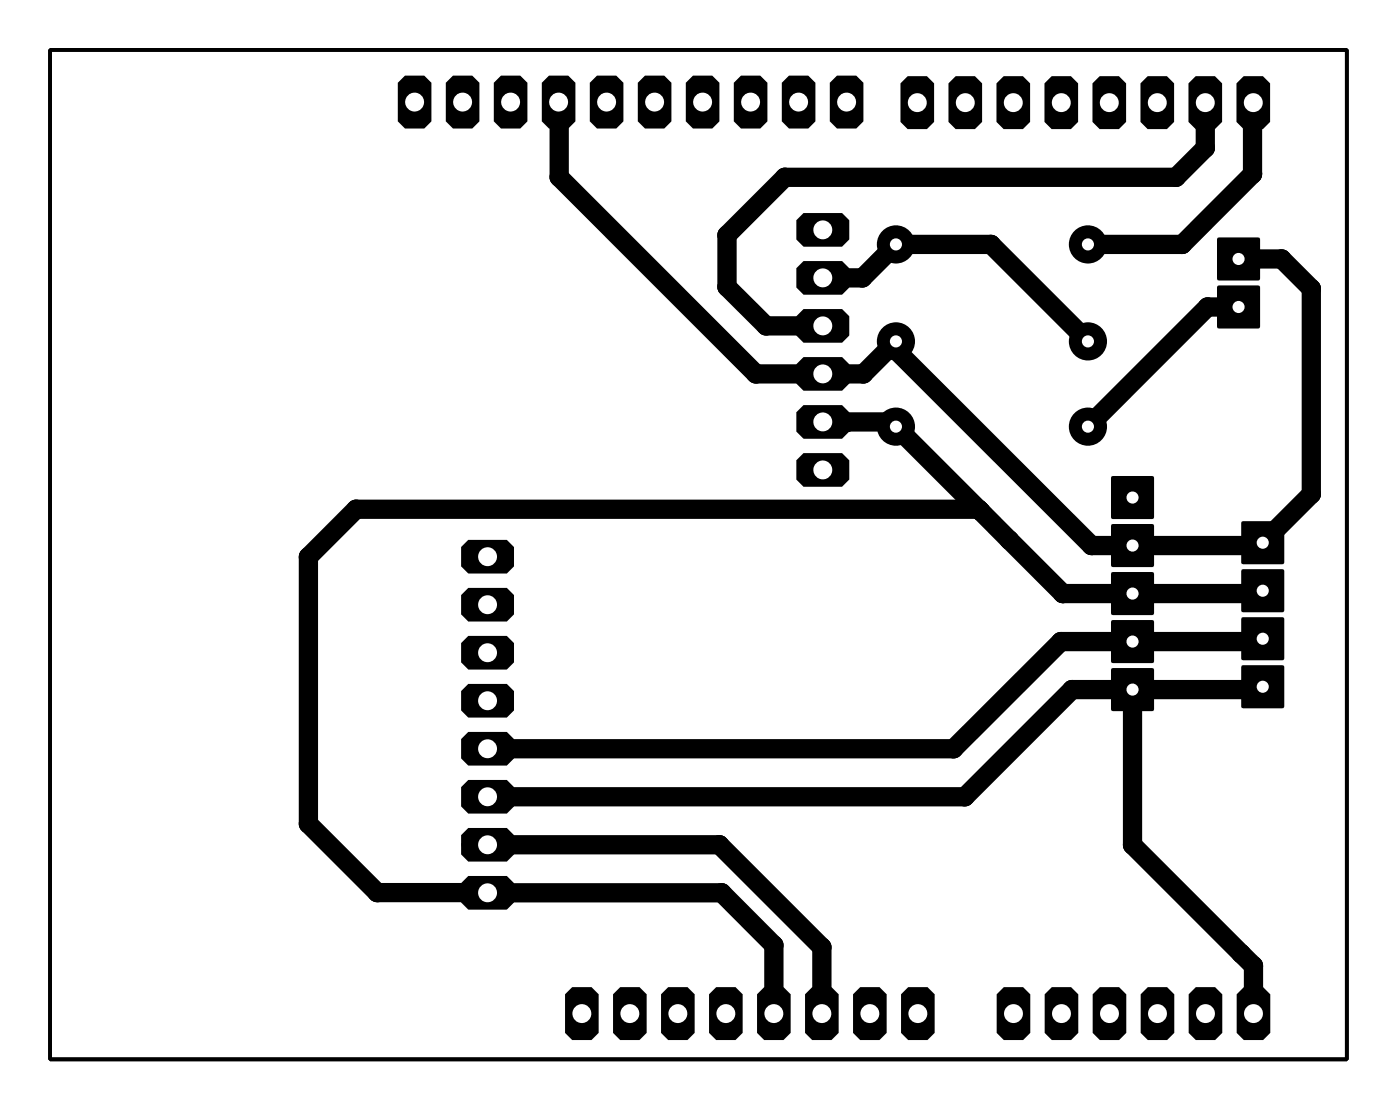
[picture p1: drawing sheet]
<svg xmlns="http://www.w3.org/2000/svg" width="74mm" height="59mm" viewBox="0 0 74 59" stroke-linecap="round" stroke-linejoin="round" font-family="sans-serif">
<g fill="#000">
<path d="M21 4.4l.4-.4h1l.4 .4v2l-.4 .4h-1l-.4-.4z" fill-rule="evenodd"/>
<path d="M23.6 4.4l.4-.4h1l.4 .4v2l-.4 .4h-1l-.4-.4z" fill-rule="evenodd"/>
<path d="M26.1 4.4l.4-.4h1l.4 .4v2l-.4 .4h-1l-.4-.4z" fill-rule="evenodd"/>
<path d="M29 4h1.1l.3 .4v2l-.3 .4h-1.1l-.3-.4v-2z" fill-rule="evenodd"/>
<path d="M31.2 4.4l.4-.4h1l.4 .4v2l-.4 .4h-1l-.4-.4z" fill-rule="evenodd"/>
<path d="M33.7 4.4l.4-.4h1l.4 .4v2l-.4 .4h-1l-.4-.4z" fill-rule="evenodd"/>
<path d="M36.3 4.4l.4-.4h1l.4 .4v2l-.4 .4h-1l-.4-.4z" fill-rule="evenodd"/>
<path d="M38.8 4.4l.4-.4h1l.4 .4v2l-.4 .4h-1l-.4-.4z" fill-rule="evenodd"/>
<path d="M42.1 16.7l.4-.4h2.1l.3 .4v1l-.3 .4h-2.1l-.4-.4z" fill-rule="evenodd"/>
<path d="M42.1 14.2l.4-.4h2.1l.3 .4v1l-.3 .4h-2.1l-.4-.4z" fill-rule="evenodd"/>
<path d="M42.1 11.6l.4-.3h2.1l.3 .3v1.1l-.3 .3h-2.1l-.4-.3z" fill-rule="evenodd"/>
<path d="M41.4 4.4l.3-.4h1.1l.3 .4v2l-.3 .4h-1.1l-.3-.4z" fill-rule="evenodd"/>
<path d="M44.3 4.1h1l.3 .3v2l-.3 .3h-1l-.3-.3v-2z" fill-rule="evenodd"/>
<path d="M43.9 4.4l.4-.4h1l.4 .4v2l-.4 .4h-1l-.4-.4z" fill-rule="evenodd"/>
<path d="M47.6 4.4l.4-.4h1l.4 .4v2l-.4 .4h-1l-.4-.4z" fill-rule="evenodd"/>
<path d="M50.2 4.4l.4-.4h1l.4 .4v2l-.4 .4h-1l-.4-.4z" fill-rule="evenodd"/>
<path d="M52.7 4.4l.4-.4h1l.4 .4v2l-.4 .4h-1l-.4-.4z" fill-rule="evenodd"/>
<path d="M55.3 4.4l.3-.4h1.1l.3 .4v2l-.3 .4h-1.1l-.3-.4z" fill-rule="evenodd"/>
<path d="M57.8 4.4l.4-.4h1l.4 .4v2l-.4 .4h-1l-.4-.4z" fill-rule="evenodd"/>
<path d="M60.3 4.4l.4-.4h1l.4 .4v2l-.4 .4h-1l-.4-.4z" fill-rule="evenodd"/>
<path d="M62.9 4.4l.4-.4h1l.4 .4v2l-.4 .4h-1l-.4-.4z" fill-rule="evenodd"/>
<path d="M64.4 15.1h2.2v2.2h-2.2z" fill-rule="evenodd"/>
<path d="M64.4 12.6h2.2v2.2h-2.2z" fill-rule="evenodd"/>
<path d="M65.4 4.4l.4-.4h1l.4 .4v2l-.4 .4h-1l-.4-.4z" fill-rule="evenodd"/>
<path d="M24.4 36.6l.4-.4h2l.4 .4v1l-.4 .4h-2l-.4-.4z" fill-rule="evenodd"/>
<path d="M24.4 34l.4-.4h2l.4 .4v1l-.4 .4h-2l-.4-.4z" fill-rule="evenodd"/>
<path d="M24.8 31.1h2l.4 .4v1l-.4 .4h-2l-.4-.4v-1z" fill-rule="evenodd"/>
<path d="M24.8 28.6h2l.4 .3v1.1l-.4 .3h-2l-.4-.3v-1.1z" fill-rule="evenodd"/>
<path d="M42.1 24.3l.4-.3h2.1l.3 .3v1.1l-.3 .3h-2.1l-.4-.3z" fill-rule="evenodd"/>
<path d="M42.1 21.8l.4-.4h2.1l.3 .4v1l-.3 .4h-2.1l-.4-.4z" fill-rule="evenodd"/>
<path d="M42.1 19.3l.4-.4h2.1l.3 .4v1l-.3 .4h-2.1l-.4-.4z" fill-rule="evenodd"/>
<path d="M58.8 35.4h2.2v2.2h-2.2z" fill-rule="evenodd"/>
<path d="M58.8 32.8h2.2v2.2h-2.2z" fill-rule="evenodd"/>
<path d="M58.8 30.3h2.2v2.2h-2.2z" fill-rule="evenodd"/>
<path d="M58.8 27.7h2.2v2.3h-2.2z" fill-rule="evenodd"/>
<path d="M58.8 25.2h2.2v2.2h-2.2z" fill-rule="evenodd"/>
<path d="M65.7 27.6h2.2v2.2h-2.2z" fill-rule="evenodd"/>
<path d="M65.7 30.1h2.2v2.3h-2.2z" fill-rule="evenodd"/>
<path d="M65.7 32.7h2.2v2.2h-2.2z" fill-rule="evenodd"/>
<path d="M65.7 35.2h2.2v2.2h-2.2z" fill-rule="evenodd"/>
<path d="M24.4 46.7l.4-.4h2l.4 .4v1l-.4 .4h-2l-.4-.4z" fill-rule="evenodd"/>
<path d="M24.4 44.2l.4-.4h2l.4 .4v1l-.4 .4h-2l-.4-.4z" fill-rule="evenodd"/>
<path d="M24.4 41.6l.4-.3h2l.4 .3v1.1l-.4 .3h-2l-.4-.3z" fill-rule="evenodd"/>
<path d="M24.8 38.7h2l.4 .4v1l-.4 .4h-2l-.4-.4v-1z" fill-rule="evenodd"/>
<path d="M29.9 52.6l.4-.4h1l.4 .4v2l-.4 .4h-1l-.4-.4z" fill-rule="evenodd"/>
<path d="M32.8 52.2h1l.4 .4v2l-.4 .4h-1l-.4-.4v-2z" fill-rule="evenodd"/>
<path d="M35.4 52.2h1l.4 .4v2l-.4 .4h-1l-.4-.4v-2z" fill-rule="evenodd"/>
<path d="M37.9 52.2h1l.4 .4v2l-.4 .4h-1l-.4-.4v-2z" fill-rule="evenodd"/>
<path d="M40.4 52.2h1.1l.3 .4v2l-.3 .4h-1.1l-.3-.4v-2z" fill-rule="evenodd"/>
<path d="M43 52.2h1l.4 .4v2l-.4 .4h-1l-.4-.4v-2z" fill-rule="evenodd"/>
<path d="M45.5 52.2h1l.4 .4v2l-.4 .4h-1l-.4-.4v-2z" fill-rule="evenodd"/>
<path d="M48.1 52.2h1l.4 .4v2l-.4 .4h-1l-.4-.4v-2z" fill-rule="evenodd"/>
<path d="M53.1 52.2h1l.4 .4v2l-.4 .4h-1l-.4-.4v-2z" fill-rule="evenodd"/>
<path d="M55.7 52.2h1l.4 .4v2l-.4 .4h-1l-.4-.4v-2z" fill-rule="evenodd"/>
<path d="M58.2 52.2h1l.4 .4v2l-.4 .4h-1l-.4-.4v-2z" fill-rule="evenodd"/>
<path d="M60.7 52.2h1.1l.3 .4v2l-.3 .4h-1.1l-.3-.4v-2z" fill-rule="evenodd"/>
<path d="M62.9 52.6l.4-.4h1l.4 .4v2l-.4 .4h-1l-.4-.4z" fill-rule="evenodd"/>
<path d="M65.8 52.2h1l.4 .4v2l-.4 .4h-1l-.4-.4v-2z" fill-rule="evenodd"/>
<circle cx="29.6" cy="5.4" r=".51"/>
<circle cx="29.6" cy="9.4" r=".51"/>
<circle cx="38.5" cy="15.2" r=".51"/>
<circle cx="38.5" cy="12.4" r=".51"/>
<circle cx="40" cy="19.8" r=".51"/>
<circle cx="40.5" cy="17.2" r=".51"/>
<circle cx="41.5" cy="9.4" r=".51"/>
<circle cx="45.6" cy="14.7" r=".51"/>
<circle cx="45.7" cy="19.8" r=".51"/>
<circle cx="47.2" cy="13.2" r=".51"/>
<circle cx="47.2" cy="18.3" r=".51"/>
<circle cx="47.4" cy="18.1" r="1.01"/>
<circle cx="47.4" cy="12.9" r="1.01"/>
<circle cx="52.4" cy="12.9" r=".51"/>
<circle cx="57.6" cy="12.9" r="1.01"/>
<circle cx="57.6" cy="18.1" r="1.01"/>
<circle cx="62.2" cy="9.4" r=".51"/>
<circle cx="62.6" cy="12.9" r=".51"/>
<circle cx="63.8" cy="7.8" r=".51"/>
<circle cx="63.9" cy="16.2" r=".51"/>
<circle cx="66.3" cy="5.5" r=".51"/>
<circle cx="66.3" cy="9.2" r=".51"/>
<circle cx="67.8" cy="13.7" r=".51"/>
<circle cx="69.4" cy="15.3" r=".51"/>
<circle cx="16.3" cy="29.5" r=".51"/>
<circle cx="18.8" cy="26.9" r=".51"/>
<circle cx="43.5" cy="22.3" r=".51"/>
<circle cx="44.8" cy="22.3" r=".51"/>
<circle cx="47.2" cy="22.3" r=".51"/>
<circle cx="47.4" cy="22.6" r="1.01"/>
<circle cx="50.5" cy="39.6" r=".51"/>
<circle cx="51.8" cy="26.9" r=".51"/>
<circle cx="51.9" cy="27" r=".51"/>
<circle cx="53.4" cy="28.6" r=".51"/>
<circle cx="56.1" cy="33.9" r=".51"/>
<circle cx="56.2" cy="31.4" r=".51"/>
<circle cx="56.7" cy="36.5" r=".51"/>
<circle cx="57.6" cy="22.6" r="1.01"/>
<circle cx="57.8" cy="28.9" r=".51"/>
<circle cx="58.9" cy="36.5" r=".51"/>
<circle cx="59.6" cy="33.9" r=".51"/>
<circle cx="65.8" cy="36.5" r=".51"/>
<circle cx="66.8" cy="33.9" r=".51"/>
<circle cx="66.8" cy="28.8" r=".51"/>
<circle cx="66.8" cy="31.3" r=".51"/>
<circle cx="66.8" cy="33.8" r=".51"/>
<circle cx="66.9" cy="33.9" r=".51"/>
<circle cx="67" cy="33.8" r=".51"/>
<circle cx="67" cy="28.9" r=".51"/>
<circle cx="67.1" cy="31.4" r=".51"/>
<circle cx="67.2" cy="31.4" r=".51"/>
<circle cx="67.3" cy="33.8" r=".51"/>
<circle cx="67.3" cy="33.9" r=".51"/>
<circle cx="69.4" cy="26.1" r=".51"/>
<circle cx="16.3" cy="43.6" r=".51"/>
<circle cx="20" cy="47.2" r=".51"/>
<circle cx="24.9" cy="44.7" r=".51"/>
<circle cx="25.3" cy="44.7" r=".51"/>
<circle cx="25.5" cy="44.7" r=".51"/>
<circle cx="25.8" cy="47.2" r=".51"/>
<circle cx="25.8" cy="44.7" r=".51"/>
<circle cx="38.1" cy="44.7" r=".51"/>
<circle cx="38.2" cy="47.2" r=".51"/>
<circle cx="40.9" cy="50" r=".51"/>
<circle cx="43.4" cy="54.2" r=".51"/>
<circle cx="43.5" cy="50.1" r=".51"/>
<circle cx="43.5" cy="54.2" r=".51"/>
<circle cx="51.1" cy="42.1" r=".51"/>
<circle cx="59.9" cy="44.7" r=".51"/>
<circle cx="65.7" cy="50.4" r=".51"/>
<circle cx="66.3" cy="51.1" r=".51"/>
</g>
<path d="M2.6 2.6h68.7v53.4h-68.7z" fill="none" stroke="#000" stroke-width=".2"/>
<g fill="none" stroke="#000" stroke-width="1">
<path d="M29.6 5.4v4l10.4 10.4h5.7l1.7-1.7M43.5 14.7h2.1l1.8-1.8h5l5.2 5.2M63.8 5.4v2.4l-1.6 1.6h-20.7l-3 3v2.8l2 2h3M65.5 13.7h2.3l1.6 1.6v10.8l-2.6 2.6v.1l.2 .1h-9.2l-10.6-10.6M65.5 16.2h-1.6l-6.3 6.4M66.3 5.4v3.8l-3.7 3.7h-5M43.5 22.3h1.3zM43.5 22.3h3.7l4.6 4.6M51.8 26.9l4.4 4.5h11l-.4-.1v-.1M51.8 26.9h-33l-2.5 2.6v14.1l3.7 3.6h18.2l2.7 2.8v3.6M59.9 36.5v8.2l6.4 6.4v2.5M66.8 36.3l-1 .2h-9.1l-5.6 5.6h-25.3"/>
<path d="M66.8 33.8l.5 .1M66.9 33.9l-.1-.1 .5 .1M66.9 33.9h.4M66.9 33.9h-.1h-10.7l-5.6 5.7h-24.7M25.3 44.7h-.4h13.2l5.4 5.4-.1 4.1 .1-.6M25.5 44.7h.3M25.8 47.2h.1"/>
</g>
<circle cx="67" cy="28.9" r=".51" fill="#000"/>
<circle cx="44.8" cy="5.4" r=".5" fill="#fff"/>
<path d="M41.8 4.1h.9l.3 .3v2l-.3 .3h-.9l-.3-.3v-2z" fill-rule="evenodd" fill="#000"/>
<circle cx="42.3" cy="5.4" r=".5" fill="#fff"/>
<path d="M39.3 4.1h.9l.3 .3v2l-.3 .3h-.9l-.3-.3v-2z" fill-rule="evenodd" fill="#000"/>
<circle cx="39.7" cy="5.4" r=".5" fill="#fff"/>
<path d="M36.7 4.1h.9l.3 .3v2l-.3 .3h-.9l-.3-.3v-2z" fill-rule="evenodd" fill="#000"/>
<circle cx="37.2" cy="5.4" r=".5" fill="#fff"/>
<path d="M34.2 4.1h.9l.3 .3v2l-.3 .3h-.9l-.3-.3v-2z" fill-rule="evenodd" fill="#000"/>
<circle cx="34.6" cy="5.4" r=".5" fill="#fff"/>
<path d="M31.6 4.1h1l.3 .3v2l-.3 .3h-1l-.3-.3v-2z" fill-rule="evenodd" fill="#000"/>
<circle cx="32.1" cy="5.4" r=".5" fill="#fff"/>
<path d="M29.1 4.1h.9l.3 .3v2l-.3 .3h-.9l-.3-.3v-2z" fill-rule="evenodd" fill="#000"/>
<circle cx="29.6" cy="5.4" r=".5" fill="#fff"/>
<path d="M26.6 4.1h.9l.3 .3v2l-.3 .3h-.9l-.3-.3v-2z" fill-rule="evenodd" fill="#000"/>
<circle cx="27" cy="5.4" r=".5" fill="#fff"/>
<path d="M24 4.1h.9l.3 .3v2l-.3 .3h-.9l-.3-.3v-2z" fill-rule="evenodd" fill="#000"/>
<circle cx="24.5" cy="5.4" r=".5" fill="#fff"/>
<path d="M21.5 4.1h.9l.3 .3v2l-.3 .3h-.9l-.3-.3v-2z" fill-rule="evenodd" fill="#000"/>
<circle cx="21.9" cy="5.4" r=".5" fill="#fff"/>
<path d="M65.9 4.2h.9l.3 .3v1.9l-.3 .3h-.9l-.3-.3v-1.9z" fill-rule="evenodd" fill="#000"/>
<circle cx="66.3" cy="5.4" r=".5" fill="#fff"/>
<path d="M63.3 4.2h.9l.3 .3v1.9l-.3 .3h-.9l-.3-.3v-1.9z" fill-rule="evenodd" fill="#000"/>
<circle cx="63.8" cy="5.4" r=".5" fill="#fff"/>
<path d="M60.8 4.2h.9l.3 .3v1.9l-.3 .3h-.9l-.3-.3v-1.9z" fill-rule="evenodd" fill="#000"/>
<circle cx="61.2" cy="5.4" r=".5" fill="#fff"/>
<path d="M58.2 4.2h1l.3 .3v1.9l-.3 .3h-1l-.3-.3v-1.9z" fill-rule="evenodd" fill="#000"/>
<circle cx="58.7" cy="5.4" r=".5" fill="#fff"/>
<path d="M55.7 4.2h.9l.3 .3v1.9l-.3 .3h-.9l-.3-.3v-1.9z" fill-rule="evenodd" fill="#000"/>
<circle cx="56.2" cy="5.4" r=".5" fill="#fff"/>
<path d="M53.2 4.2h.9l.3 .3v1.9l-.3 .3h-.9l-.3-.3v-1.9z" fill-rule="evenodd" fill="#000"/>
<circle cx="53.6" cy="5.4" r=".5" fill="#fff"/>
<path d="M50.6 4.2h.9l.3 .3v1.9l-.3 .3h-.9l-.3-.3v-1.9z" fill-rule="evenodd" fill="#000"/>
<circle cx="51.1" cy="5.4" r=".5" fill="#fff"/>
<path d="M48.1 4.2h.9l.3 .3v1.9l-.3 .3h-.9l-.3-.3v-1.9z" fill-rule="evenodd" fill="#000"/>
<circle cx="48.5" cy="5.4" r=".5" fill="#fff"/>
<path d="M53.2 52.3h.9l.3 .3v2l-.3 .3h-.9l-.3-.3v-2z" fill-rule="evenodd" fill="#000"/>
<circle cx="53.6" cy="53.6" r=".5" fill="#fff"/>
<path d="M55.7 52.3h.9l.3 .3v2l-.3 .3h-.9l-.3-.3v-2z" fill-rule="evenodd" fill="#000"/>
<circle cx="56.2" cy="53.6" r=".5" fill="#fff"/>
<path d="M58.2 52.3h1l.3 .3v2l-.3 .3h-1l-.3-.3v-2z" fill-rule="evenodd" fill="#000"/>
<circle cx="58.7" cy="53.6" r=".5" fill="#fff"/>
<path d="M60.8 52.3h.9l.3 .3v2l-.3 .3h-.9l-.3-.3v-2z" fill-rule="evenodd" fill="#000"/>
<circle cx="61.2" cy="53.6" r=".5" fill="#fff"/>
<path d="M63.3 52.3h.9l.3 .3v2l-.3 .3h-.9l-.3-.3v-2z" fill-rule="evenodd" fill="#000"/>
<circle cx="63.8" cy="53.6" r=".5" fill="#fff"/>
<path d="M65.9 52.3h.9l.3 .3v2l-.3 .3h-.9l-.3-.3v-2z" fill-rule="evenodd" fill="#000"/>
<circle cx="66.3" cy="53.6" r=".5" fill="#fff"/>
<path d="M30.3 52.3h.9l.3 .3v2l-.3 .3h-.9l-.3-.3v-2z" fill-rule="evenodd" fill="#000"/>
<circle cx="30.8" cy="53.6" r=".5" fill="#fff"/>
<path d="M32.9 52.3h.9l.3 .3v2l-.3 .3h-.9l-.3-.3v-2z" fill-rule="evenodd" fill="#000"/>
<circle cx="33.3" cy="53.6" r=".5" fill="#fff"/>
<path d="M35.4 52.3h.9l.3 .3v2l-.3 .3h-.9l-.3-.3v-2z" fill-rule="evenodd" fill="#000"/>
<circle cx="35.9" cy="53.6" r=".5" fill="#fff"/>
<path d="M37.9 52.3h1l.3 .3v2l-.3 .3h-1l-.3-.3v-2z" fill-rule="evenodd" fill="#000"/>
<circle cx="38.4" cy="53.6" r=".5" fill="#fff"/>
<path d="M40.5 52.3h.9l.3 .3v2l-.3 .3h-.9l-.3-.3v-2z" fill-rule="evenodd" fill="#000"/>
<circle cx="40.9" cy="53.6" r=".5" fill="#fff"/>
<path d="M43 52.3h.9l.3 .3v2l-.3 .3h-.9l-.3-.3v-2z" fill-rule="evenodd" fill="#000"/>
<circle cx="43.5" cy="53.6" r=".5" fill="#fff"/>
<path d="M45.6 52.3h.9l.3 .3v2l-.3 .3h-.9l-.3-.3v-2z" fill-rule="evenodd" fill="#000"/>
<circle cx="46" cy="53.6" r=".5" fill="#fff"/>
<path d="M48.1 52.3h.9l.3 .3v2l-.3 .3h-.9l-.3-.3v-2z" fill-rule="evenodd" fill="#000"/>
<circle cx="48.6" cy="53.6" r=".5" fill="#fff"/>
<path d="M42.6 24.1h1.9l.3 .3v.9l-.3 .3h-1.9l-.3-.3v-.9z" fill-rule="evenodd" fill="#000"/>
<circle cx="43.5" cy="24.9" r=".5" fill="#fff"/>
<path d="M42.6 21.6h1.9l.3 .3v.9l-.3 .3h-1.9l-.3-.3v-.9z" fill-rule="evenodd" fill="#000"/>
<circle cx="43.5" cy="22.3" r=".5" fill="#fff"/>
<path d="M42.6 19h1.9l.3 .3v.9l-.3 .3h-1.9l-.3-.3v-.9z" fill-rule="evenodd" fill="#000"/>
<circle cx="43.5" cy="19.8" r=".5" fill="#fff"/>
<path d="M42.6 16.5h1.9l.3 .3v.9l-.3 .3h-1.9l-.3-.3v-.9z" fill-rule="evenodd" fill="#000"/>
<circle cx="43.5" cy="17.2" r=".5" fill="#fff"/>
<path d="M42.6 13.9h1.9l.3 .3v1l-.3 .3h-1.9l-.3-.3v-1z" fill-rule="evenodd" fill="#000"/>
<circle cx="43.5" cy="14.7" r=".5" fill="#fff"/>
<path d="M42.6 11.4h1.9l.3 .3v.9l-.3 .3h-1.9l-.3-.3v-.9z" fill-rule="evenodd" fill="#000"/>
<circle cx="43.5" cy="12.2" r=".5" fill="#fff"/>
<path d="M58.9 35.5h2v2h-2z" fill="#000"/>
<circle cx="59.9" cy="36.5" r=".32" fill="#fff"/>
<path d="M58.9 32.9h2v2h-2z" fill="#000"/>
<circle cx="59.9" cy="33.9" r=".32" fill="#fff"/>
<path d="M58.9 30.4h2v2h-2z" fill="#000"/>
<circle cx="59.9" cy="31.4" r=".32" fill="#fff"/>
<path d="M58.9 27.8h2v2.1h-2z" fill="#000"/>
<circle cx="59.9" cy="28.9" r=".32" fill="#fff"/>
<path d="M58.9 25.3h2v2h-2z" fill="#000"/>
<circle cx="59.9" cy="26.3" r=".32" fill="#fff"/>
<circle cx="57.6" cy="18.1" r=".89" fill="#000"/>
<circle cx="57.6" cy="18.1" r=".32" fill="#fff"/>
<circle cx="47.4" cy="18.1" r=".89" fill="#000"/>
<circle cx="47.4" cy="18.1" r=".32" fill="#fff"/>
<path d="M24.8 46.5h2l.3 .3v.9l-.3 .3h-2l-.3-.3v-.9z" fill-rule="evenodd" fill="#000"/>
<circle cx="25.8" cy="47.2" r=".5" fill="#fff"/>
<path d="M24.8 43.9h2l.3 .3v.9l-.3 .3h-2l-.3-.3v-.9z" fill-rule="evenodd" fill="#000"/>
<circle cx="25.8" cy="44.7" r=".5" fill="#fff"/>
<path d="M24.8 41.4h2l.3 .3v.9l-.3 .3h-2l-.3-.3v-.9z" fill-rule="evenodd" fill="#000"/>
<circle cx="25.8" cy="42.1" r=".5" fill="#fff"/>
<path d="M24.8 38.8h2l.3 .3v1l-.3 .3h-2l-.3-.3v-1z" fill-rule="evenodd" fill="#000"/>
<circle cx="25.8" cy="39.6" r=".5" fill="#fff"/>
<path d="M24.8 36.3h2l.3 .3v.9l-.3 .3h-2l-.3-.3v-.9z" fill-rule="evenodd" fill="#000"/>
<circle cx="25.8" cy="37.1" r=".5" fill="#fff"/>
<path d="M24.8 33.8h2l.3 .3v.9l-.3 .3h-2l-.3-.3v-.9z" fill-rule="evenodd" fill="#000"/>
<circle cx="25.8" cy="34.5" r=".5" fill="#fff"/>
<path d="M24.8 31.2h2l.3 .3v.9l-.3 .3h-2l-.3-.3v-.9z" fill-rule="evenodd" fill="#000"/>
<circle cx="25.8" cy="32" r=".5" fill="#fff"/>
<path d="M24.8 28.7h2l.3 .3v.9l-.3 .3h-2l-.3-.3v-.9z" fill-rule="evenodd" fill="#000"/>
<circle cx="25.8" cy="29.4" r=".5" fill="#fff"/>
<path d="M65.8 27.7h2v2h-2z" fill="#000"/>
<circle cx="66.8" cy="28.7" r=".32" fill="#fff"/>
<path d="M65.8 30.2h2v2.1h-2z" fill="#000"/>
<circle cx="66.8" cy="31.2" r=".32" fill="#fff"/>
<path d="M65.8 32.8h2v2h-2z" fill="#000"/>
<circle cx="66.8" cy="33.8" r=".32" fill="#fff"/>
<path d="M65.8 35.3h2v2h-2z" fill="#000"/>
<circle cx="66.8" cy="36.3" r=".32" fill="#fff"/>
<path d="M64.5 15.2h2v2h-2z" fill="#000"/>
<circle cx="65.5" cy="16.2" r=".32" fill="#fff"/>
<path d="M64.5 12.7h2v2h-2z" fill="#000"/>
<circle cx="65.5" cy="13.7" r=".32" fill="#fff"/>
<circle cx="47.4" cy="22.6" r=".89" fill="#000"/>
<circle cx="47.4" cy="22.6" r=".32" fill="#fff"/>
<circle cx="57.6" cy="22.6" r=".89" fill="#000"/>
<circle cx="57.6" cy="22.6" r=".32" fill="#fff"/>
<circle cx="57.6" cy="12.9" r=".89" fill="#000"/>
<circle cx="57.6" cy="12.9" r=".32" fill="#fff"/>
<circle cx="47.4" cy="12.9" r=".89" fill="#000"/>
<circle cx="47.4" cy="12.9" r=".32" fill="#fff"/>
<path d="M2.6 2.6h68.7v53.4h-68.7z" fill="none" stroke="#000" stroke-width=".2"/>
</svg>
